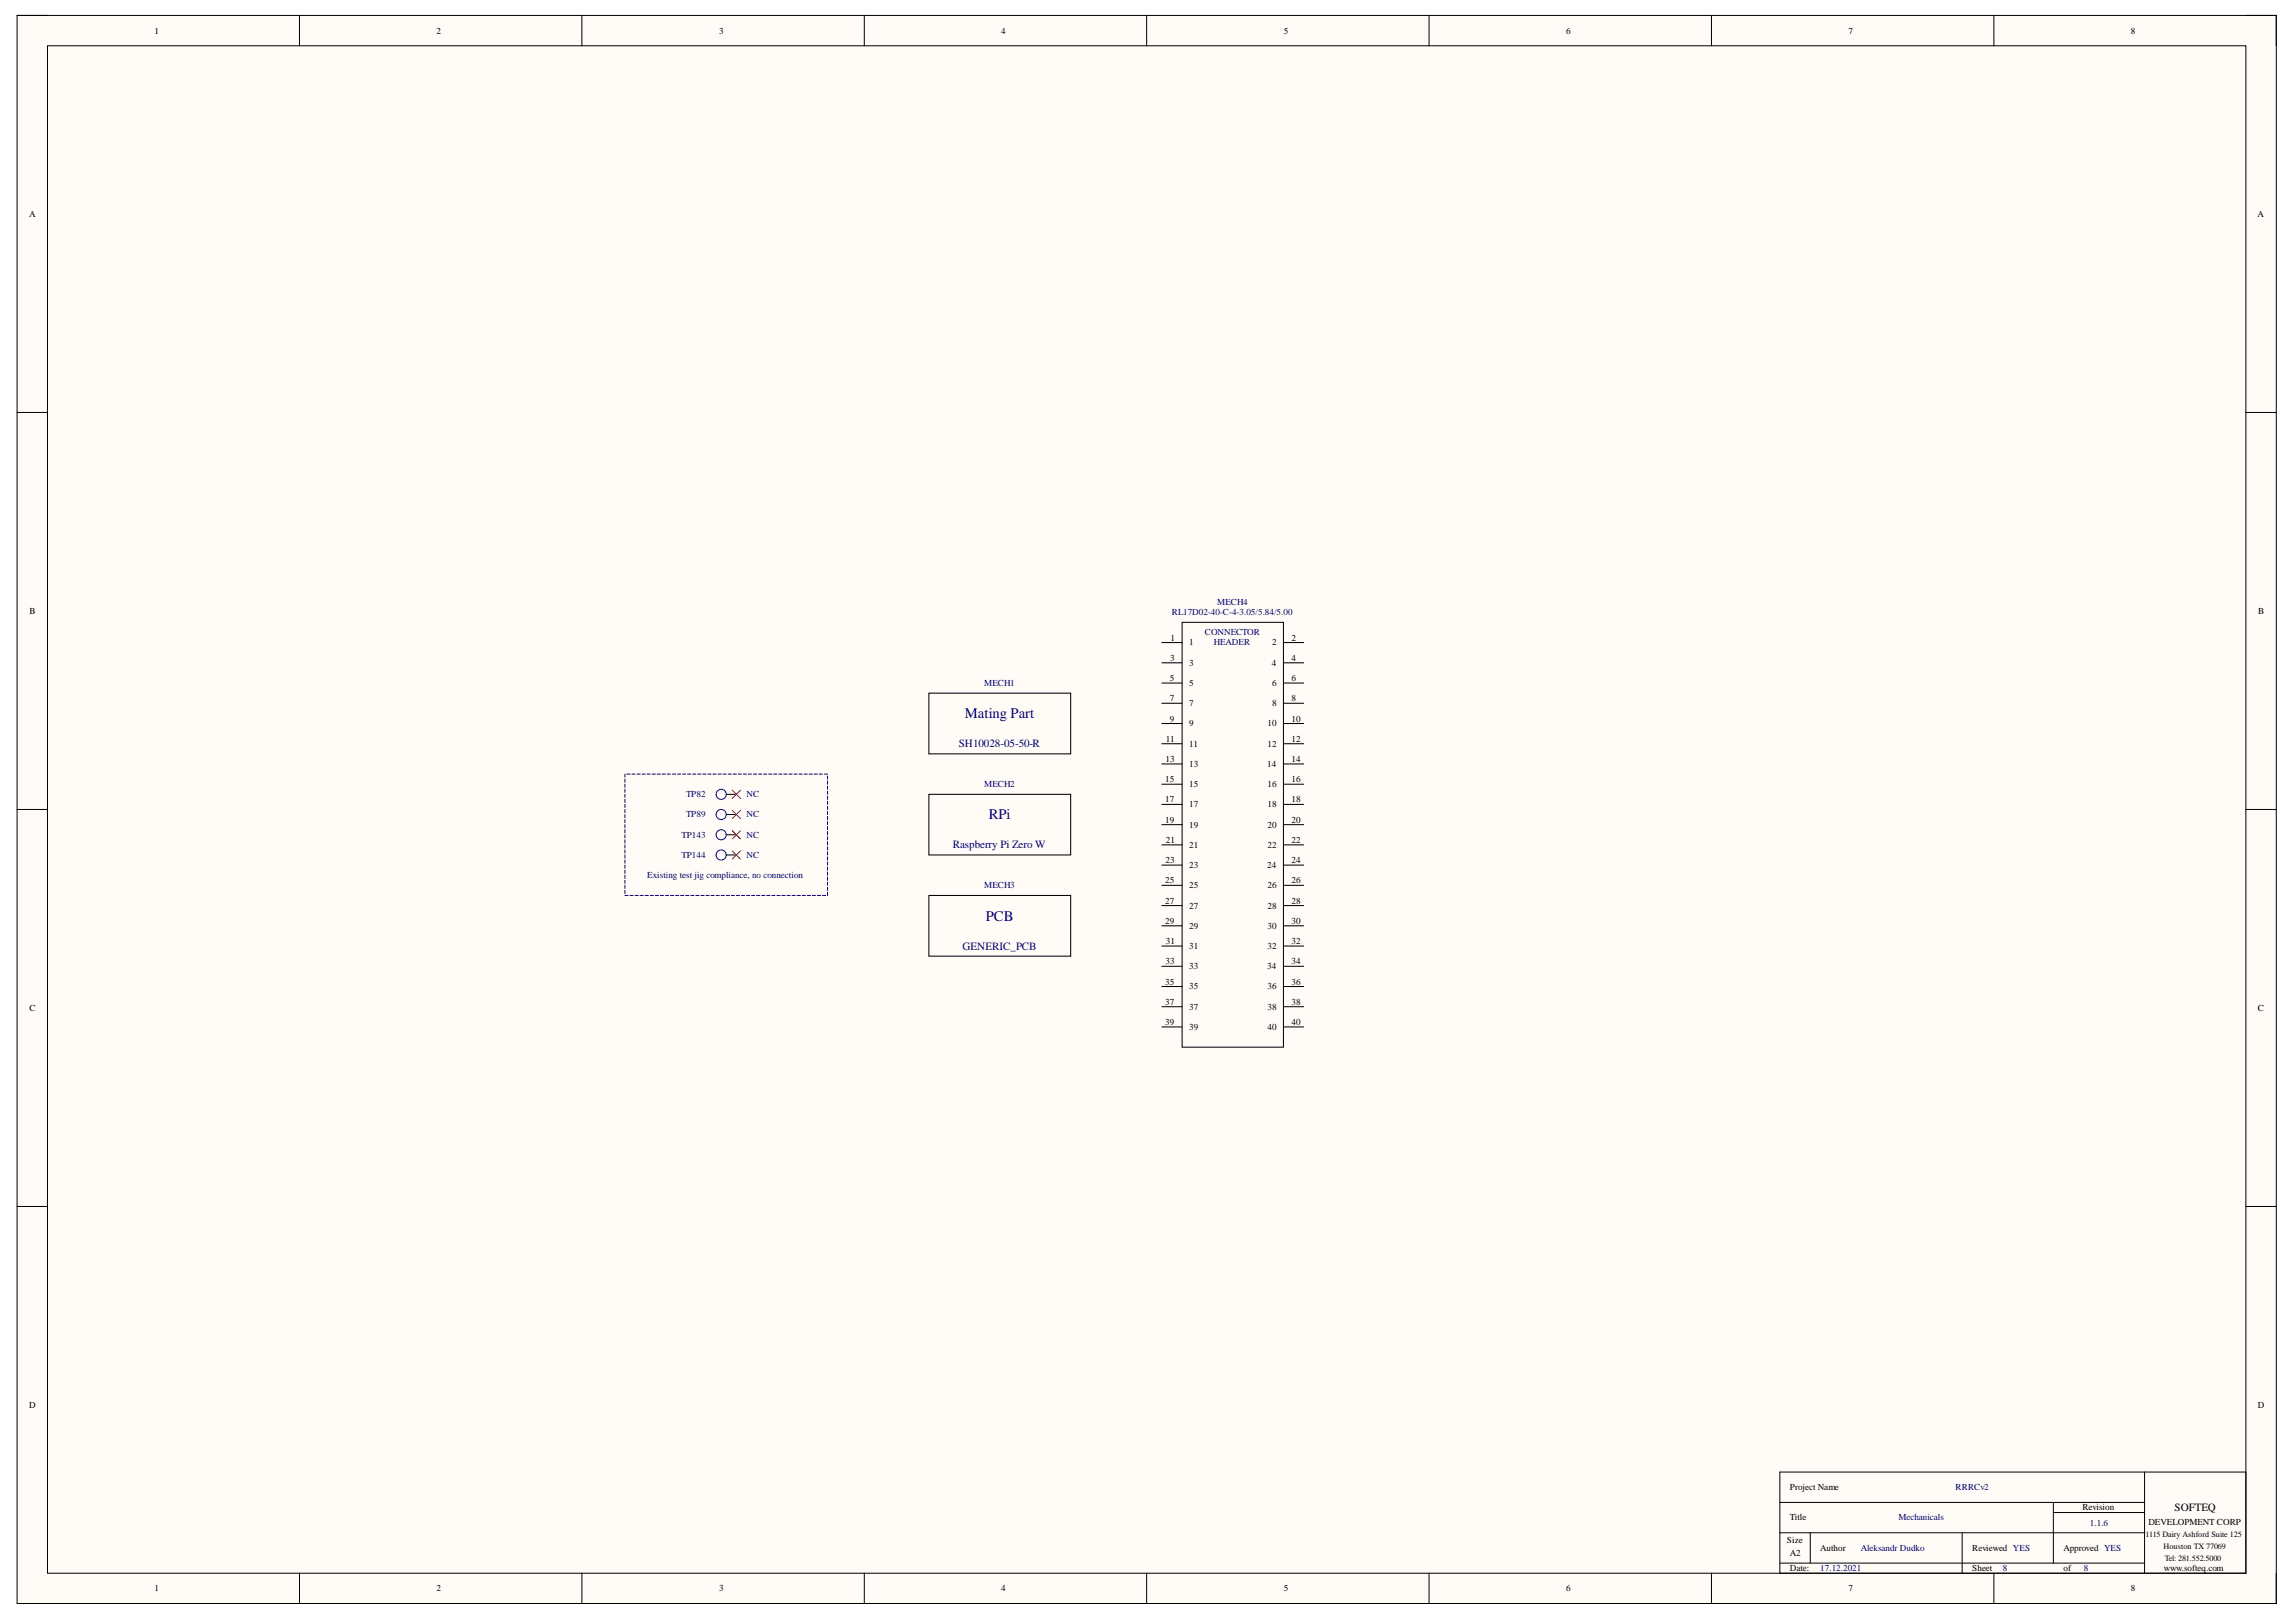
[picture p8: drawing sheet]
<svg xmlns="http://www.w3.org/2000/svg" width="297mm" height="210mm" viewBox="0 0 297 210" stroke-linecap="round" stroke-linejoin="round" font-family="sans-serif">
<defs><g id="words">
<g font-size="1.9" fill="#000080">
<text x="124.8" y="92.9">Mating Part</text>
<text x="127.9" y="106">RPi</text>
<text x="127.5" y="119.1">PCB</text>
</g>
<g font-size="1.4" fill="#000080">
<text x="124" y="96.7">SH10028-05-50-R</text>
<text x="123.3" y="109.8">Raspberry Pi Zero W</text>
<text x="124.5" y="122.9">GENERIC_PCB</text>
</g>
<text font-size="1.4" x="281.3" y="195.5">SOFTEQ</text>
<g font-size="1.2">
<text x="20" y="4.3">1</text>
<text x="56.5" y="4.3">2</text>
<text x="93" y="4.3">3</text>
<text x="129.5" y="4.3">4</text>
<text x="166.1" y="4.3">5</text>
<text x="202.6" y="4.3">6</text>
<text x="239.1" y="4.3">7</text>
<text x="275.7" y="4.3">8</text>
<text x="3.8" y="28.1">A</text>
<text x="292.1" y="28.1">A</text>
<text x="3.8" y="79.5">B</text>
<text x="151.4" y="82.9">1</text>
<text x="153.8" y="83.5">1</text>
<text x="164.6" y="83.5">2</text>
<text x="167.1" y="82.9">2</text>
<text x="292.2" y="79.5">B</text>
<text x="151.3" y="88.1">5</text>
<text x="151.4" y="85.5">3</text>
<text x="153.8" y="86.1">3</text>
<text x="153.8" y="88.8">5</text>
<text x="164.5" y="86.1">4</text>
<text x="164.6" y="88.8">6</text>
<text x="167.1" y="85.5">4</text>
<text x="167.1" y="88.1">6</text>
<text x="150.8" y="96">11</text>
<text x="151.3" y="90.8">7</text>
<text x="151.3" y="93.4">9</text>
<text x="153.8" y="91.4">7</text>
<text x="153.8" y="94">9</text>
<text x="164" y="94">10</text>
<text x="164.6" y="91.4">8</text>
<text x="167.1" y="90.8">8</text>
<text x="167.1" y="93.4">10</text>
<text x="167.1" y="96">12</text>
<text x="150.8" y="101.2">15</text>
<text x="150.8" y="98.6">13</text>
<text x="153.8" y="96.6">11</text>
<text x="153.8" y="99.2">13</text>
<text x="153.8" y="101.9">15</text>
<text x="163.9" y="99.2">14</text>
<text x="164" y="96.6">12</text>
<text x="164" y="101.9">16</text>
<text x="167.1" y="98.6">14</text>
<text x="167.1" y="101.2">16</text>
<text x="150.8" y="103.8">17</text>
<text x="150.8" y="106.5">19</text>
<text x="153.8" y="104.5">17</text>
<text x="153.8" y="107.1">19</text>
<text x="164" y="104.5">18</text>
<text x="164" y="107.1">20</text>
<text x="167.1" y="103.8">18</text>
<text x="167.1" y="106.5">20</text>
<text x="150.8" y="111.7">23</text>
<text x="150.8" y="109.1">21</text>
<text x="153.8" y="109.7">21</text>
<text x="153.8" y="112.3">23</text>
<text x="163.9" y="112.3">24</text>
<text x="164" y="109.7">22</text>
<text x="167.1" y="109.1">22</text>
<text x="167.1" y="111.7">24</text>
<text x="150.8" y="114.3">25</text>
<text x="150.8" y="116.9">27</text>
<text x="150.8" y="119.6">29</text>
<text x="153.8" y="115">25</text>
<text x="153.8" y="117.6">27</text>
<text x="164" y="115">26</text>
<text x="164" y="117.6">28</text>
<text x="167.1" y="114.3">26</text>
<text x="167.1" y="116.9">28</text>
<text x="167.1" y="119.6">30</text>
<text x="150.8" y="124.8">33</text>
<text x="150.8" y="122.2">31</text>
<text x="153.8" y="120.2">29</text>
<text x="153.8" y="122.8">31</text>
<text x="153.8" y="125.4">33</text>
<text x="163.9" y="125.4">34</text>
<text x="164" y="120.2">30</text>
<text x="164" y="122.8">32</text>
<text x="167.1" y="122.2">32</text>
<text x="167.1" y="124.8">34</text>
<text x="3.8" y="130.8">C</text>
<text x="150.8" y="127.4">35</text>
<text x="150.8" y="130">37</text>
<text x="153.8" y="128">35</text>
<text x="153.8" y="130.7">37</text>
<text x="164" y="128">36</text>
<text x="164" y="130.7">38</text>
<text x="167.1" y="127.4">36</text>
<text x="167.1" y="130">38</text>
<text x="292.1" y="130.8">C</text>
<text x="150.8" y="132.6">39</text>
<text x="153.8" y="133.3">39</text>
<text x="164" y="133.3">40</text>
<text x="167.1" y="132.6">40</text>
<text x="3.8" y="182.2">D</text>
<text x="292.1" y="182.2">D</text>
<text x="231.6" y="192.8">Project Name</text>
<text x="231.6" y="196.8">Title</text>
<text x="269.4" y="195.5">Revision</text>
<text x="278" y="197.3">DEVELOPMENT CORP</text>
<text x="231.2" y="199.7">Size</text>
<text x="231.6" y="203.3">Date:</text>
<text x="231.6" y="201.4">A2</text>
<text x="235.5" y="200.7">Author</text>
<text x="255.2" y="200.7">Reviewed YES</text>
<text x="255.2" y="203.3">Sheet</text>
<text x="267" y="200.7">Approved YES</text>
<text x="267" y="203.3">of</text>
<text x="279.9" y="203.3">www.softeq.com</text>
<text x="20" y="205.9">1</text>
<text x="56.5" y="205.9">2</text>
<text x="93" y="205.9">3</text>
<text x="129.5" y="205.9">4</text>
<text x="166.1" y="205.9">5</text>
<text x="202.6" y="205.9">6</text>
<text x="239.1" y="205.9">7</text>
<text x="275.7" y="205.9">8</text>
</g>
<g font-size="1.2" fill="#000080">
<text x="151.6" y="79.6">RL17D02-40-C-4-3.05/5.84/5.00</text>
<text x="155.9" y="82.2">CONNECTOR</text>
<text x="157.1" y="83.5">HEADER</text>
<text x="157.5" y="78.3">MECH4</text>
<text x="127.3" y="88.8">MECH1</text>
<text x="127.3" y="101.9">MECH2</text>
<text x="88.8" y="105.8">TP89</text>
<text x="88.8" y="103.2">TP82</text>
<text x="96.6" y="105.8">NC</text>
<text x="96.6" y="103.2">NC</text>
<text x="83.7" y="113.6">Existing test jig compliance, no connection</text>
<text x="88.2" y="108.4">TP143</text>
<text x="88.2" y="111">TP144</text>
<text x="96.6" y="108.4">NC</text>
<text x="96.6" y="111">NC</text>
<text x="127.3" y="115">MECH3</text>
<text x="245.6" y="196.8">Mechanicals</text>
<text x="253" y="192.8">RRRCv2</text>
<text x="270.4" y="197.4">1.1.6</text>
<text x="235.5" y="203.3">17.12.2021</text>
<text x="240.7" y="200.7">Aleksandr Dudko</text>
<text x="259.1" y="203.3">8</text>
<text x="269.6" y="203.3">8</text>
</g>
<g font-size="1.1">
<text x="277.6" y="198.9">1115 Dairy Ashford Suite 125</text>
<text x="279.9" y="200.4">Houston TX 77069</text>
<text x="280.1" y="202">Tel: 281.552.5000</text>
</g>
</g></defs>
<path d="M2.2 2h292.3v205.5h-292.3z" fill-rule="evenodd" fill="#fffcf8"/>
<path d="M2.2 2h292.3v205.5h-292.3z" fill="none" stroke="#000" stroke-width=".13"/>
<path d="M6.1 5.9h284.5v197.7h-284.5z" fill-rule="evenodd" fill="#fffcf8"/>
<g fill="none" stroke="#000" stroke-width=".13">
<path d="M2.2 2h3.9M6.1 5.9h284.5v197.7h-284.5zM38.7 2v3.9M75.3 2v3.9M111.8 2v3.9M148.3 2v3.9M184.9 2v3.9M221.4 2v3.9M258 2v3.9M290.6 2h3.9v3.9M2.2 53.4h3.9M290.6 53.4h3.9"/>
<path d="M120.2 89.7h18.3v7.9h-18.3zM150.3 83.2h2.6M150.3 85.8h2.6M150.3 88.4h2.6M150.3 91h2.6M150.3 93.6h2.6M150.3 96.2h2.6M150.3 98.9h2.6M152.9 80.5h13.1v55h-13.1zM166 83.2h2.7M166 85.8h2.7M166 88.4h2.7"/>
<path d="M166 91h2.7M166 93.6h2.7M166 96.2h2.7M166 98.9h2.7M2.2 104.8h3.9M94 105.4h1.3M94 108h1.3M94 110.6h1.3M94 102.8h1.3M120.2 102.8h18.3v7.8h-18.3zM120.2 115.9h18.3v7.8h-18.3zM150.3 101.5h2.6"/>
<path d="M150.3 104.1h2.6M150.3 106.7h2.6M150.3 109.3h2.6M150.3 112h2.6M150.3 114.6h2.6M150.3 117.2h2.6M150.3 119.8h2.6M166 101.5h2.7M166 104.1h2.7M166 106.7h2.7M166 109.3h2.7M166 112h2.7"/>
<path d="M166 114.6h2.7M166 117.2h2.7M166 119.8h2.7M290.6 104.8h3.9M150.3 122.4h2.6M150.3 125h2.6M150.3 127.7h2.6M150.3 130.3h2.6M150.3 132.9h2.6M166 122.4h2.7M166 125h2.7M166 127.7h2.7"/>
<path d="M166 130.3h2.7M166 132.9h2.7M2.2 156.1h3.9M290.6 156.1h3.9M230.3 190.5h60.3v13.1h-60.3zM230.3 194.4h47.1M230.3 198.4h47.1M234.2 198.4v3.9M253.9 198.4v5.2M265.6 194.4v7.9M265.6 195.7h11.8M277.4 190.5v13.1"/>
<path d="M38.7 203.6v3.9M75.3 203.6v3.9M111.8 203.6v3.9M148.3 203.6v3.9M184.9 203.6v3.9M221.4 203.6v3.9M230.3 202.3h47.1M258 203.6v3.9M294.5 203.6v3.9"/>
</g>
<g fill="none" stroke="#11037f" stroke-width=".13">
<circle cx="93.3" cy="105.4" r=".65"/>
<circle cx="93.3" cy="110.6" r=".65"/>
<circle cx="93.3" cy="108" r=".65"/>
<circle cx="93.3" cy="102.8" r=".65"/>
</g>
<path d="M94.7 104.9l1.1 1M94.7 107.5l1.1 1.1M94.7 110.1l1.1 1.1M94.7 102.3l1.1 1M95.8 104.9l-1.1 1M95.8 107.5l-1.1 1.1M95.8 110.1l-1.1 1.1M95.8 102.3l-1.1 1" fill="none" stroke="#f00" stroke-width=".13"/>
<g fill="none" stroke="#000080" stroke-width=".13">
<path d="M80.8 100.2v.4M80.8 100.8v.4M80.8 101.5v.4M80.8 102.1v.4M80.8 102.8v.4M80.8 103.4v.5M80.8 104.1v.4M80.8 104.8v.4M80.8 105.4v.4M80.8 106.1v.4M80.8 106.7v.4M80.8 107.4v.4"/>
<path d="M80.8 108v.4M80.8 108.7v.4M80.8 109.3v.4M80.8 110v.4M80.8 110.6v.5M80.8 111.3v.4M80.8 112v.4M80.8 112.6v.4M80.8 113.3v.4M80.8 113.9v.4M80.8 114.6v.4M80.8 115.2v.4"/>
<path d="M80.8 115.9h.5M81.1 100.2h.4M81.5 115.9h.4M81.8 100.2h.4M82.2 115.9h.4M82.4 100.2h.4M82.8 115.9h.4M83.1 100.2h.4M83.5 115.9h.4M83.7 100.2h.4M84.1 115.9h.4M84.4 100.2h.4"/>
<path d="M84.8 115.9h.4M85 100.2h.4M85.4 115.9h.4M85.7 100.2h.4M86.1 115.9h.4M86.3 100.2h.4M86.7 115.9h.5M87 100.2h.4M87.4 115.9h.4M87.6 100.2h.5M88.1 115.9h.4M88.3 100.2h.4"/>
<path d="M88.7 115.9h.4M89 100.2h.4M89.4 115.9h.4M89.6 100.2h.4M90 115.9h.4M90.3 100.2h.4M90.7 115.9h.4M90.9 100.2h.4M91.3 115.9h.4M91.6 100.2h.4M92 115.9h.4M92.2 100.2h.4"/>
<path d="M92.6 115.9h.5M92.9 100.2h.4M93.3 115.9h.4M93.5 100.2h.5M94 115.9h.4M94.2 100.2h.4M94.6 115.9h.4M94.9 100.2h.4M95.3 115.9h.4M95.5 100.2h.4M95.9 115.9h.4M96.2 100.2h.4"/>
<path d="M96.6 115.9h.4M96.8 100.2h.4M97.2 115.9h.4M97.5 100.2h.4M97.9 115.9h.4M98.1 100.2h.4M98.5 115.9h.5M98.8 100.2h.4M99.2 115.9h.4M99.4 100.2h.5M99.9 115.9h.4M100.1 100.2h.4"/>
<path d="M100.5 115.9h.4M100.8 100.2h.4M101.2 115.9h.4M101.4 100.2h.4M101.8 115.9h.4M102.1 100.2h.4M102.5 115.9h.4M102.7 100.2h.4M103.1 115.9h.4M103.4 100.2h.4M103.8 115.9h.4M104 100.2h.4"/>
<path d="M104.4 115.9h.5M104.7 100.2h.4M105.1 115.9h.4M105.3 100.2h.5M105.8 115.9h.4M106 100.2h.4M106.4 115.9h.4M106.7 100.2h.4M107.1 100.4v.4M107.1 101.1v.4M107.1 101.7v.4M107.1 102.4v.4"/>
<path d="M107.1 103v.4M107.1 103.7v.4M107.1 104.3v.5M107.1 105v.4M107.1 105.7v.4M107.1 106.3v.4M107.1 107v.4M107.1 107.6v.4M107.1 108.3v.4M107.1 108.9v.4M107.1 109.6v.4M107.1 110.2v.4"/>
<path d="M107.1 110.9v.4M107.1 111.5v.5M107.1 112.2v.4M107.1 112.9v.4M107.1 113.5v.4M107.1 114.2v.4M107.1 114.8v.4M107.1 115.5v.4"/>
</g>
<use href="#words"/>
</svg>
